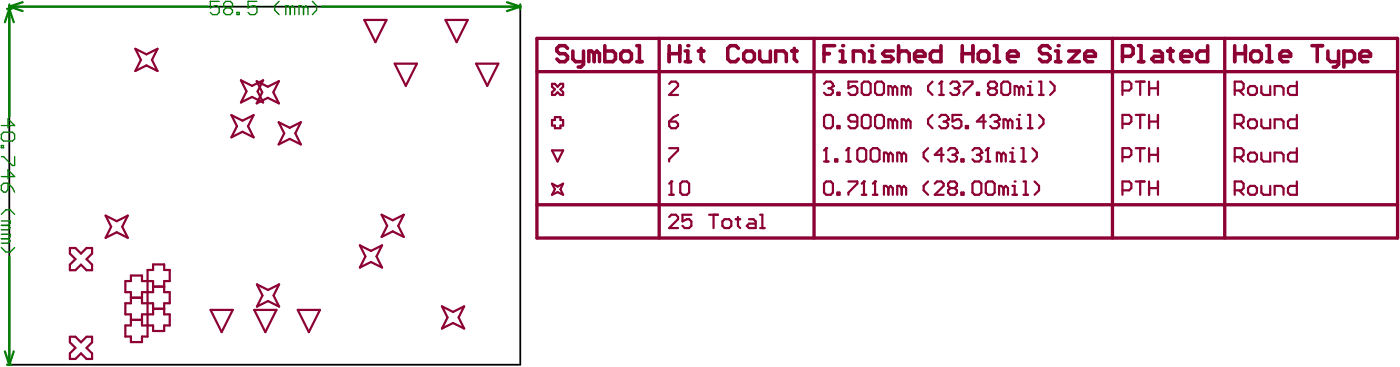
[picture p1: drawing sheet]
<svg xmlns="http://www.w3.org/2000/svg" width="534mm" height="140mm" viewBox="0 0 534 140" stroke-linecap="round" stroke-linejoin="round" font-family="sans-serif">
<path d="M3.6 2.5h194.8v136.3h-194.8z" fill="none" stroke="#000" stroke-width=".68"/>
<g fill="none" stroke="#008000" stroke-width=".85">
<path d="M1.9 8.4l1.7-5 1.6 5M2.7 3.4h1.7M3.6 1.7v42.7M3.6 2.5l5 1.7M3.6 2.5h75.7M8.6 .8l-5 1.7M122.6 2.5h75.8M193.3 .8l5.1 1.7M198.4 1.7v1.7M198.4 2.5l-5.1 1.7M3.6 97.8v41M1.9 133.8l1.7 5"/>
<path d="M2.7 138.8h1.7M5.2 133.8l-1.6 5"/>
</g>
<g fill="none" stroke="#008000" stroke-width=".51">
<path d="M83.6 .5h-3.4v2.5l1.7-.8h.8l.9 .8v1.7l-.9 .9h-1.7l-.8-.9M86.1 3l-.8-.8v-.9l.8-.8h1.7l.8 .8v.9l-.8 .8M86.1 3l-.8 .9v.8l.8 .9h1.7l.8-.9v-.8l-.8-.9M86.1 3h1.7M90.3 4.7h.9v.9h-.9zM98 .5h-3.4v2.5l1.7-.8h.8l.9 .8v1.7l-.9 .9h-1.7l-.8-.9M106.4 .5l-1.7 1.7v1.7l1.7 1.7M110.6 3l-.8-.8h-.8v3.4M110.6 3v2.6M110.6 3l.9-.8 .8 .8v2.6M115.7 3l-.8-.8h-.9v3.4M115.7 3v2.6"/>
<path d="M115.7 3l.9-.8 .8 .8v2.6M119.1 .5l1.6 1.7v1.7l-1.6 1.7M.5 47.8h5.1l-2.6-2.5v3.3M.5 51.2l.9-.9h3.3l.9 .9v1.7l-.9 .8h-3.3l-.9-.8zM.5 59.6h.9l3.3 3.4h.9v-3.4M.5 55.4h.9v.8h-.9zM.5 67.2h5.1l-2.6-2.5v3.4M.5 70.6l.9-.8h1.6v2.5l-.8 .8h-.8l-.9-.8zM3 69.8l1.7 1.6 .9 1.7M.5 81.6l1.7-1.7h1.7l1.7 1.7M.5 84.1h3.4v.9l-.9 .8M.5 89.2h3.4v.8l-.9 .9"/>
<path d="M.5 85.8h2.5M.5 90.9h2.5M.5 94.2l1.7 1.7h1.7l1.7-1.7M3 85.8l.9 .8-.9 .9h-2.5M3 90.9l.9 .8-.9 .9h-2.5"/>
</g>
<g fill="none" stroke="#8d0034" stroke-width=".85">
<path d="M51.6 18.6l4.2 2.1 4.3-2.1-2.2 4.2 2.2 4.2-4.3-2.1-4.2 2.1 2.1-4.2zM138.9 7.6h8.5l-4.3 8.4zM169.9 7.6h8.4l-4.2 8.4zM91.9 30.6l4.2 2.1 4.2-2.1-2.1 4.2 2.1 4.2-4.2-2.1-4.2 2.1 2.1-4.2zM97.9 30.9l4.2 2.1 4.2-2.1-2.1 4.2 2.1 4.2-4.2-2.1-4.2 2.1 2.1-4.2zM150.5 24.2h8.4l-4.2 8.5zM181.5 24.2h8.5l-4.2 8.5zM210.5 31.9h1.1l1 1.1 1.1-1.1h1v1.1l-1 1 1 1.1v1h-1l-1.1-1-1 1h-1.1v-1l1.1-1.1-1.1-1zM88.2 43.8l4.3 2.1 4.2-2.1-2.1 4.2 2.1 4.3-4.2-2.1-4.3 2.1 2.1-4.3zM106.2 46.5l4.3 2.1 4.2-2.1-2.1 4.3 2.1 4.2-4.2-2.1-4.3 2.1 2.2-4.2zM210.5 45.7h1.1v-1.1h2.1v1.1h1v2.1h-1v1h-2.1v-1h-1.1zM210.5 57.3h4.2l-2.1 4.2z"/>
<path d="M210.5 69.9l2.1 1.1 2.1-1.1-1 2.1 1 2.1-2.1-1-2.1 1 1.1-2.1zM255.1 74.1h1.7M256 69.1v5M26.6 94.4h2.2l2.1 2.1 2.1-2.1h2.1v2.1l-2.1 2.1 2.1 2.1v2.2h-2.1l-2.1-2.2-2.1 2.2h-2.2v-2.2l2.2-2.1-2.2-2.1zM40.3 82.1l4.2 2.1 4.2-2.1-2.1 4.2 2.1 4.2-4.2-2.1-4.2 2.1 2.1-4.2zM137.2 93.4l4.2 2.1 4.3-2.1-2.2 4.2 2.2 4.2-4.3-2.1-4.2 2.1 2.1-4.2zM145.5 81.7l4.2 2.2 4.3-2.2-2.2 4.3 2.2 4.2-4.3-2.1-4.2 2.1 2.1-4.2zM47.8 107v4.2h2.1v4.2h-2.1v4.3h2.1v4.2h-2.1v4.2h2.1v2.1h4.2v-2.1h2.2v-25.3h2.1v-2.1h4.2v2.1h2.1v4.2h-2.1v4.2h2.1v4.2h-2.1v4.3h2.1v4.2h-2.1v2.1h-4.2v-2.1h-4.3v-4.2h4.3v-4.3h-4.3v-4.2h4.3v-4.2h-4.3v-2.1h-4.2v2.1zM49.9 113.3h4.2M58.4 117.6h4.2M58.4 109.1h4.2M80.3 118h8.4l-4.2 8.4z"/>
<path d="M96.9 118h8.5l-4.2 8.4zM98 108.3l4.2 2.1 4.2-2.1-2.1 4.2 2.1 4.2-4.2-2.1-4.2 2.1 2.1-4.2zM113.5 118h8.5l-4.3 8.4zM168.5 116.6l4.2 2.1 4.3-2.1-2.2 4.2 2.2 4.3-4.3-2.1-4.2 2.1 2.1-4.3zM26.6 128.2h2.2l2.1 2.1 2.1-2.1h2.1v2.1l-2.1 2.1 2.1 2.1v2.1h-2.1l-2.1-2.1-2.1 2.1h-2.2v-2.1l2.2-2.1-2.2-2.1zM49.9 121.8h4.2"/>
</g>
<path d="M204.7 14.6h328.1v76h-328.1zM251.3 14.6v76M310.4 14.6v76M424.1 14.6v76M466.9 14.6v76M204.7 27.3h328.1M204.7 77.9h328.1" fill="none" stroke="#8d0034" stroke-width="1.3"/>
<circle cx="256" cy="69.1" r=".42" fill="#8d0034"/>
<g fill="none" stroke="#8d0034" stroke-width=".85">
<path d="M255.1 31.9l.9-.8h1.7l.8 .8v.9l-3.4 3.3h3.4M427.9 34.5h2.6l.8-.9v-1.7l-.8-.8h-2.6v5M433 31.1h3.4M434.7 31.1v5M438.1 31.1v5M438.1 33.6h3.4M441.5 31.1v5M255.1 46.3h2.6l.8 .8v.9l-.8 .8h-1.7l-.9-.8zM255.1 56.4h3.4v.9l-3.4 3.3v.9M258.5 43.7l-1.7 .9-1.7 1.7M427.9 59.8h2.6l.8-.9v-1.6l-.8-.9h-2.6v5.1M427.9 47.1h2.6l.8-.8v-1.7l-.8-.9h-2.6v5.1"/>
<path d="M433 56.4h3.4M433 43.7h3.4M434.7 43.7v5.1M434.7 56.4v5.1M438.1 46.3h3.4M438.1 43.7v5.1M438.1 56.4v5.1M438.1 58.9h3.4M441.5 43.7v5.1M441.5 56.4v5.1M256 69.1l-.9 .8M259.4 69.9l.8-.8h1.7l.8 .8v3.4l-.8 .8h-1.7l-.8-.8z"/>
<path d="M314.2 69.9l.8-.8h1.7l.8 .8v3.4l-.8 .8h-1.7l-.8-.8zM319.2 73.3h.9v.8h-.9zM323.5 69.1h3.4v.8l-3.4 3.4v.8M328.5 74.1h1.7M329.4 69.1v5M427.9 72.5h2.6l.8-.9v-1.7l-.8-.8h-2.6v5M433 69.1h3.4M434.7 69.1v5M438.1 69.1v5M438.1 71.6h3.4M441.5 69.1v5"/>
</g>
<g fill="none" stroke="#8d0034" stroke-width="1.4">
<path d="M216.4 18.4l-1-1h-2.1l-1 1v1l1 1h2.1l1 1v1.1l-1 1h-2.1l-1-1M218.4 19.4v3.1l1 1h3.1M222.5 19.4v5.1l-1 1h-1.1M230.6 17.4v6.1h3l1.1-1v-2.1l-1.1-1h-3M242.8 17.4h1v6.1M434 17.4h1v6.1M440.1 19.4h2l1.1 1v3.1h-3.1l-1-1 1-1.1h3.1M445.2 19.4h2M446.2 18.4v4.1l1 1M460.4 17.4v6.1h-3l-1-1v-2.1l1-1h3M226.5 20.4l1-1 1.1 1v3.1M226.5 20.4l-1-1h-1v4.1"/>
<path d="M226.5 20.4v3.1M236.7 20.4l1-1h2l1 1v2.1l-1 1h-2l-1-1zM242.8 23.5h2M427.9 21.4h3.1l1-1v-2l-1-1h-3.1v6.1M434 23.5h2.1M450.3 21.4h4v-1l-1-1h-2l-1 1v2.1l1 1h2"/>
</g>
<circle cx="329.4" cy="69.1" r=".42" fill="#8d0034"/>
<path d="M329.4 69.1l-.9 .8M332.8 74.1h1.7M333.6 69.1v5" fill="none" stroke="#8d0034" stroke-width=".85"/>
<circle cx="333.6" cy="69.1" r=".42" fill="#8d0034"/>
<g fill="none" stroke="#8d0034" stroke-width=".85">
<path d="M333.6 69.1l-.8 .8M338.7 71.6l-.9-.8h-.8v3.3M338.7 71.6v2.5M338.7 71.6l.8-.8 .9 .8v2.5M343.8 71.6l-.9-.8h-.8v3.3M343.8 71.6v2.5M343.8 71.6l.8-.8 .9 .8v2.5M353.8 69.1l-1.7 1.7v1.7l1.7 1.6M356.4 69.9l.8-.8h1.7l.9 .8v.9l-3.4 3.3h3.4M362.3 71.6l-.9 .9v.8l.9 .8h1.7l.8-.8v-.8l-.8-.9M362.3 71.6l-.9-.8v-.9l.9-.8h1.7l.8 .8v.9l-.8 .8M362.3 71.6h1.7"/>
<path d="M366.5 73.3h.9v.8h-.9zM370.8 69.9l.8-.8h1.7l.8 .8v3.4l-.8 .8h-1.7l-.8-.8zM375.8 69.9l.9-.8h1.7l.8 .8v3.4l-.8 .8h-1.7l-.9-.8zM382.6 71.6l-.8-.8h-.9v3.3M382.6 71.6v2.5M382.6 71.6l.8-.8 .9 .8v2.5M386 70.8h.8v3.3M386 74.1h1.7"/>
</g>
<circle cx="386.8" cy="69.1" r=".42" fill="#8d0034"/>
<g fill="none" stroke="#8d0034" stroke-width=".85">
<path d="M314.2 44.6l.8-.9h1.7l.8 .9v3.4l-.8 .8h-1.7l-.8-.8zM319.2 48h.9v.8h-.9zM326.9 46.3h-2.6l-.8-.9v-.8l.8-.9h1.7l.9 .9v3.4l-.9 .8h-1.7l-.8-.8M328.5 44.6l.9-.9h1.7l.8 .9v3.4l-.8 .8h-1.7l-.9-.8zM333.6 44.6l.9-.9h1.7l.8 .9v3.4l-.8 .8h-1.7l-.9-.8zM340.4 46.3l-.9-.9h-.8v3.4M340.4 46.3v2.5M340.4 46.3l.8-.9 .9 .9v2.5M345.5 46.3l-.9-.9h-.8v3.4M345.5 46.3v2.5M345.5 46.3l.8-.9 .9 .9v2.5M355.5 43.7l-1.7 1.7v1.7l1.7 1.7"/>
<path d="M358.1 44.6l.8-.9h1.7l.8 .9v.8M390.2 74.1h1.7M390.2 69.1h.9v5M394.4 69.1l1.7 1.7v1.7l-1.7 1.6"/>
</g>
<circle cx="361.4" cy="45.4" r=".42" fill="#8d0034"/>
<path d="M359.8 46.3h.8M360.6 46.3l.8 .8v.9l-.8 .8h-1.7l-.8-.8M361.4 45.4l-.8 .9M366.5 43.7h-3.4v2.6l1.7-.9h.9l.8 .9v1.7l-.8 .8h-1.7l-.9-.8M368.2 48h.9v.8h-.9zM375.8 46.3h-3.4l2.6-2.6v5.1M377.5 44.6l.9-.9h1.7l.8 .9v.8" fill="none" stroke="#8d0034" stroke-width=".85"/>
<circle cx="380.9" cy="45.4" r=".42" fill="#8d0034"/>
<path d="M379.2 46.3h.9M380.1 46.3l.8 .8v.9l-.8 .8h-1.7l-.9-.8M380.9 45.4l-.8 .9M384.3 46.3l-.9-.9h-.8v3.4M384.3 46.3v2.5M384.3 46.3l.8-.9 .9 .9v2.5M387.7 48.8h1.7M387.7 45.4h.8v3.4" fill="none" stroke="#8d0034" stroke-width=".85"/>
<circle cx="388.5" cy="43.7" r=".42" fill="#8d0034"/>
<path d="M391.9 48.8h1.7M391.9 43.7h.8v5.1M396.1 43.7l1.7 1.7v1.7l-1.7 1.7" fill="none" stroke="#8d0034" stroke-width=".85"/>
<path d="M255.1 17.4v6.1M259.2 17.4v6.1M261.2 19.4h1v4.1M255.1 20.4h4.1M261.2 23.5h2" fill="none" stroke="#8d0034" stroke-width="1.4"/>
<circle cx="262.2" cy="17.4" r=".68" fill="#8d0034"/>
<path d="M266.3 19.4h2M267.3 18.4v4.1l1 1M281.5 18.4l-1-1h-2l-1 1v4.1l1 1h2l1-1M289.6 19.4v3.1l1 1h3.1v-4.1M301.8 19.4h2M302.8 18.4v4.1l1 1M318.2 17.4h-4v6.1M320.3 19.4h1v4.1M283.5 20.4l1.1-1h2l1 1v2.1l-1 1h-2l-1.1-1zM295.7 23.5v-4.1h3.1l1 1v3.1M314.2 20.4h2M320.3 23.5h2" fill="none" stroke="#8d0034" stroke-width="1.4"/>
<circle cx="321.3" cy="17.4" r=".68" fill="#8d0034"/>
<path d="M331.4 19.4h1v4.1M325.3 23.5v-4.1h3.1l1 1v3.1M331.4 23.5h2.1" fill="none" stroke="#8d0034" stroke-width="1.4"/>
<circle cx="332.4" cy="17.4" r=".68" fill="#8d0034"/>
<g fill="none" stroke="#8d0034" stroke-width="1.4">
<path d="M340.6 19.4h-3.1l-1 1 1 1h2l1.1 1.1-1.1 1h-3M342.6 17.4v6.1M358.7 17.4v6.1h-3l-1-1v-2.1l1-1h3M366.9 17.4v6.1M370.9 17.4v6.1M379 17.4h1.1v6.1M400.4 18.4l-1.1-1h-2l-1 1v1l1 1h2l1.1 1v1.1l-1.1 1h-2l-1-1M402.4 19.4h1v4.1M342.6 20.4l1-1h2l1 1v3.1M348.7 21.4h4v-1l-1.1-1h-1.9l-1 1v2.1l1 1h1.9M366.9 20.4h4M373 20.4l1-1h2l1 1v2.1l-1 1h-2l-1-1z"/>
<path d="M379 23.5h2.1M384.1 21.4h4.1v-1l-1-1h-2.1l-1 1v2.1l1 1h2.1M402.4 23.5h2"/>
</g>
<circle cx="403.4" cy="17.4" r=".68" fill="#8d0034"/>
<g fill="none" stroke="#8d0034" stroke-width="1.4">
<path d="M407.5 19.4h4l-4 4.1h4M470.7 17.4v6.1M474.8 17.4v6.1M482.9 17.4h1v6.1M500.2 17.4h4M502.2 17.4v6.1M506.3 19.4v3.1l1 1h3M510.3 19.4v5.1l-1 1h-1M413.6 21.4h4v-1l-1-1h-2l-1 1v2.1l1 1h2M470.7 20.4h4.1M476.8 20.4l1-1h2.1l1 1v2.1l-1 1h-2.1l-1-1zM482.9 23.5h2.1"/>
<path d="M488 21.4h4.1v-1l-1.1-1h-2l-1 1v2.1l1 1h2M512.4 23.5h3l1-1v-2.1l-1-1h-3v6.1M518.4 21.4h4.1v-1l-1-1h-2l-1.1 1v2.1l1.1 1h2"/>
</g>
<g fill="none" stroke="#8d0034" stroke-width=".85">
<path d="M315 56.4v5.1M470.7 47.1h2.6l.8-.8v-1.7l-.8-.9h-2.6v5.1M472.4 47.1l1.7 1.7M475.8 46.3l.9-.9h1.7l.8 .9v1.7l-.8 .8h-1.7l-.9-.8zM480.9 45.4v2.6l.8 .8h2.6v-3.4M486 48.8v-3.4h2.5l.8 .9v2.5M494.4 43.7v5.1h-2.5l-.9-.8v-1.7l.9-.9h2.5M314.2 61.5h1.7M470.7 72.5h2.6l.8-.9v-1.7l-.8-.8h-2.6v5M472.4 72.5l1.7 1.6M475.8 71.6l.9-.8h1.7l.8 .8v1.7l-.8 .8h-1.7l-.9-.8zM480.9 70.8v2.5l.8 .8h2.6v-3.3"/>
<path d="M486 74.1v-3.3h2.5l.8 .8v2.5M494.4 69.1v5h-2.5l-.9-.8v-1.7l.9-.8h2.5M255.1 82.6l.9-.9h1.7l.8 .9v.8l-3.4 3.4h3.4M263.6 81.7h-3.4v2.6l1.7-.9h.8l.9 .9v1.7l-.9 .8h-1.7l-.8-.8M270.3 81.7h3.4M272 81.7v5.1M275.4 84.3l.9-.9h1.7l.8 .9v1.7l-.8 .8h-1.7l-.9-.8zM280.5 83.4h1.7M281.3 82.6v3.4l.9 .8M285.6 83.4h1.7l.8 .9v2.5h-2.5l-.9-.8 .9-.9h2.5M289.8 86.8h1.7M289.8 81.7h.8v5.1"/>
</g>
<circle cx="315" cy="56.4" r=".42" fill="#8d0034"/>
<path d="M315 56.4l-.8 .9M323.5 56.4v5.1M318.4 60.6h.8v.9h-.8zM322.6 61.5h1.7" fill="none" stroke="#8d0034" stroke-width=".85"/>
<circle cx="323.5" cy="56.4" r=".42" fill="#8d0034"/>
<path d="M323.5 56.4l-.9 .9M326.9 57.3l.8-.9h1.7l.8 .9v3.3l-.8 .9h-1.7l-.8-.9zM331.9 57.3l.9-.9h1.7l.8 .9v3.3l-.8 .9h-1.7l-.9-.9zM338.7 58.9l-.9-.8h-.8v3.4M338.7 58.9v2.6M338.7 58.9l.8-.8 .9 .8v2.6M343.8 58.9l-.9-.8h-.8v3.4M343.8 58.9v2.6M343.8 58.9l.8-.8 .9 .8v2.6M353.8 56.4l-1.7 1.7v1.7l1.7 1.7M359.8 58.9h-3.4l2.5-2.5v5.1M361.4 57.3l.9-.9h1.7l.8 .9v.8" fill="none" stroke="#8d0034" stroke-width=".85"/>
<circle cx="364.8" cy="58.1" r=".42" fill="#8d0034"/>
<path d="M363.1 58.9h.9M364 58.9l.8 .9v.8l-.8 .9h-1.7l-.9-.9M364.8 58.1l-.8 .8M370.8 57.3l.8-.9h1.7l.8 .9v.8M366.5 60.6h.9v.9h-.9z" fill="none" stroke="#8d0034" stroke-width=".85"/>
<circle cx="374.1" cy="58.1" r=".42" fill="#8d0034"/>
<path d="M372.4 58.9h.9M373.3 58.9l.8 .9v.8l-.8 .9h-1.7l-.8-.9M374.1 58.1l-.8 .8M376.7 56.4v5.1M375.8 61.5h1.7" fill="none" stroke="#8d0034" stroke-width=".85"/>
<circle cx="376.7" cy="56.4" r=".42" fill="#8d0034"/>
<path d="M376.7 56.4l-.9 .9M381.8 58.9l-.9-.8h-.8v3.4M381.8 58.9v2.6M381.8 58.9l.8-.8 .8 .8v2.6M385.1 58.1h.9v3.4M385.1 61.5h1.7" fill="none" stroke="#8d0034" stroke-width=".85"/>
<circle cx="386" cy="56.4" r=".42" fill="#8d0034"/>
<path d="M314.2 31.9l.8-.8h1.7l.8 .8v.9M389.4 56.4h.8v5.1M393.6 56.4l1.7 1.7v1.7l-1.7 1.7M389.4 61.5h1.7" fill="none" stroke="#8d0034" stroke-width=".85"/>
<circle cx="317.5" cy="32.8" r=".42" fill="#8d0034"/>
<g fill="none" stroke="#8d0034" stroke-width=".85">
<path d="M315.9 33.6h.8M316.7 33.6l.8 .9v.8l-.8 .8h-1.7l-.8-.8M317.5 32.8l-.8 .8M319.2 35.3h.9v.8h-.9zM326.9 31.1h-3.4v2.5l1.7-.8h.8l.9 .8v1.7l-.9 .8h-1.7l-.8-.8M328.5 31.9l.9-.8h1.7l.8 .8v3.4l-.8 .8h-1.7l-.9-.8zM333.6 31.9l.9-.8h1.7l.8 .8v3.4l-.8 .8h-1.7l-.9-.8zM340.4 33.6l-.9-.8h-.8v3.3M340.4 33.6v2.5M340.4 33.6l.8-.8 .9 .8v2.5M345.5 33.6l-.9-.8h-.8v3.3M345.5 33.6v2.5"/>
<path d="M345.5 33.6l.8-.8 .9 .8v2.5M355.5 31.1l-1.7 1.7v1.7l1.7 1.6M358.1 36.1h1.7M358.9 31.1v5"/>
</g>
<circle cx="358.9" cy="31.1" r=".42" fill="#8d0034"/>
<path d="M358.9 31.1l-.8 .8M362.3 31.9l.8-.8h1.7l.9 .8v.9" fill="none" stroke="#8d0034" stroke-width=".85"/>
<circle cx="365.7" cy="32.8" r=".42" fill="#8d0034"/>
<g fill="none" stroke="#8d0034" stroke-width=".85">
<path d="M364 33.6h.8M364.8 33.6l.9 .9v.8l-.9 .8h-1.7l-.8-.8M365.7 32.8l-.9 .8M367.4 31.1h3.4v.8l-3.4 3.4v.8M372.4 35.3h.9v.8h-.9zM377.5 33.6h1.7M377.5 33.6l-.8 .9v.8l.8 .8h1.7l.9-.8v-.8l-.9-.9M377.5 33.6l-.8-.8v-.9l.8-.8h1.7l.9 .8v.9l-.9 .8M381.8 31.9l.8-.8h1.7l.8 .8v3.4l-.8 .8h-1.7l-.8-.8zM388.5 33.6l-.8-.8h-.9v3.3M388.5 33.6v2.5M388.5 33.6l.9-.8 .8 .8v2.5"/>
<path d="M391.9 36.1h1.7M391.9 32.8h.8v3.3"/>
</g>
<circle cx="392.7" cy="31.1" r=".42" fill="#8d0034"/>
<g fill="none" stroke="#8d0034" stroke-width=".85">
<path d="M396.1 36.1h1.7M396.1 31.1h.9v5M400.4 31.1l1.7 1.7v1.7l-1.7 1.6M470.7 34.5h2.6l.8-.9v-1.7l-.8-.8h-2.6v5M472.4 34.5l1.7 1.6M475.8 33.6l.9-.8h1.7l.8 .8v1.7l-.8 .8h-1.7l-.9-.8zM480.9 32.8v2.5l.8 .8h2.6v-3.3M486 36.1v-3.3h2.5l.8 .8v2.5M494.4 31.1v5h-2.5l-.9-.8v-1.7l.9-.8h2.5M470.7 59.8h2.6l.8-.9v-1.6l-.8-.9h-2.6v5.1M472.4 59.8l1.7 1.7M475.8 58.9l.9-.8h1.7l.8 .8v1.7l-.8 .9h-1.7l-.9-.9z"/>
<path d="M480.9 58.1v2.5l.8 .9h2.6v-3.4M494.4 56.4v5.1h-2.5l-.9-.9v-1.7l.9-.8h2.5M486 61.5v-3.4h2.5l.8 .8v2.6"/>
</g>
</svg>
